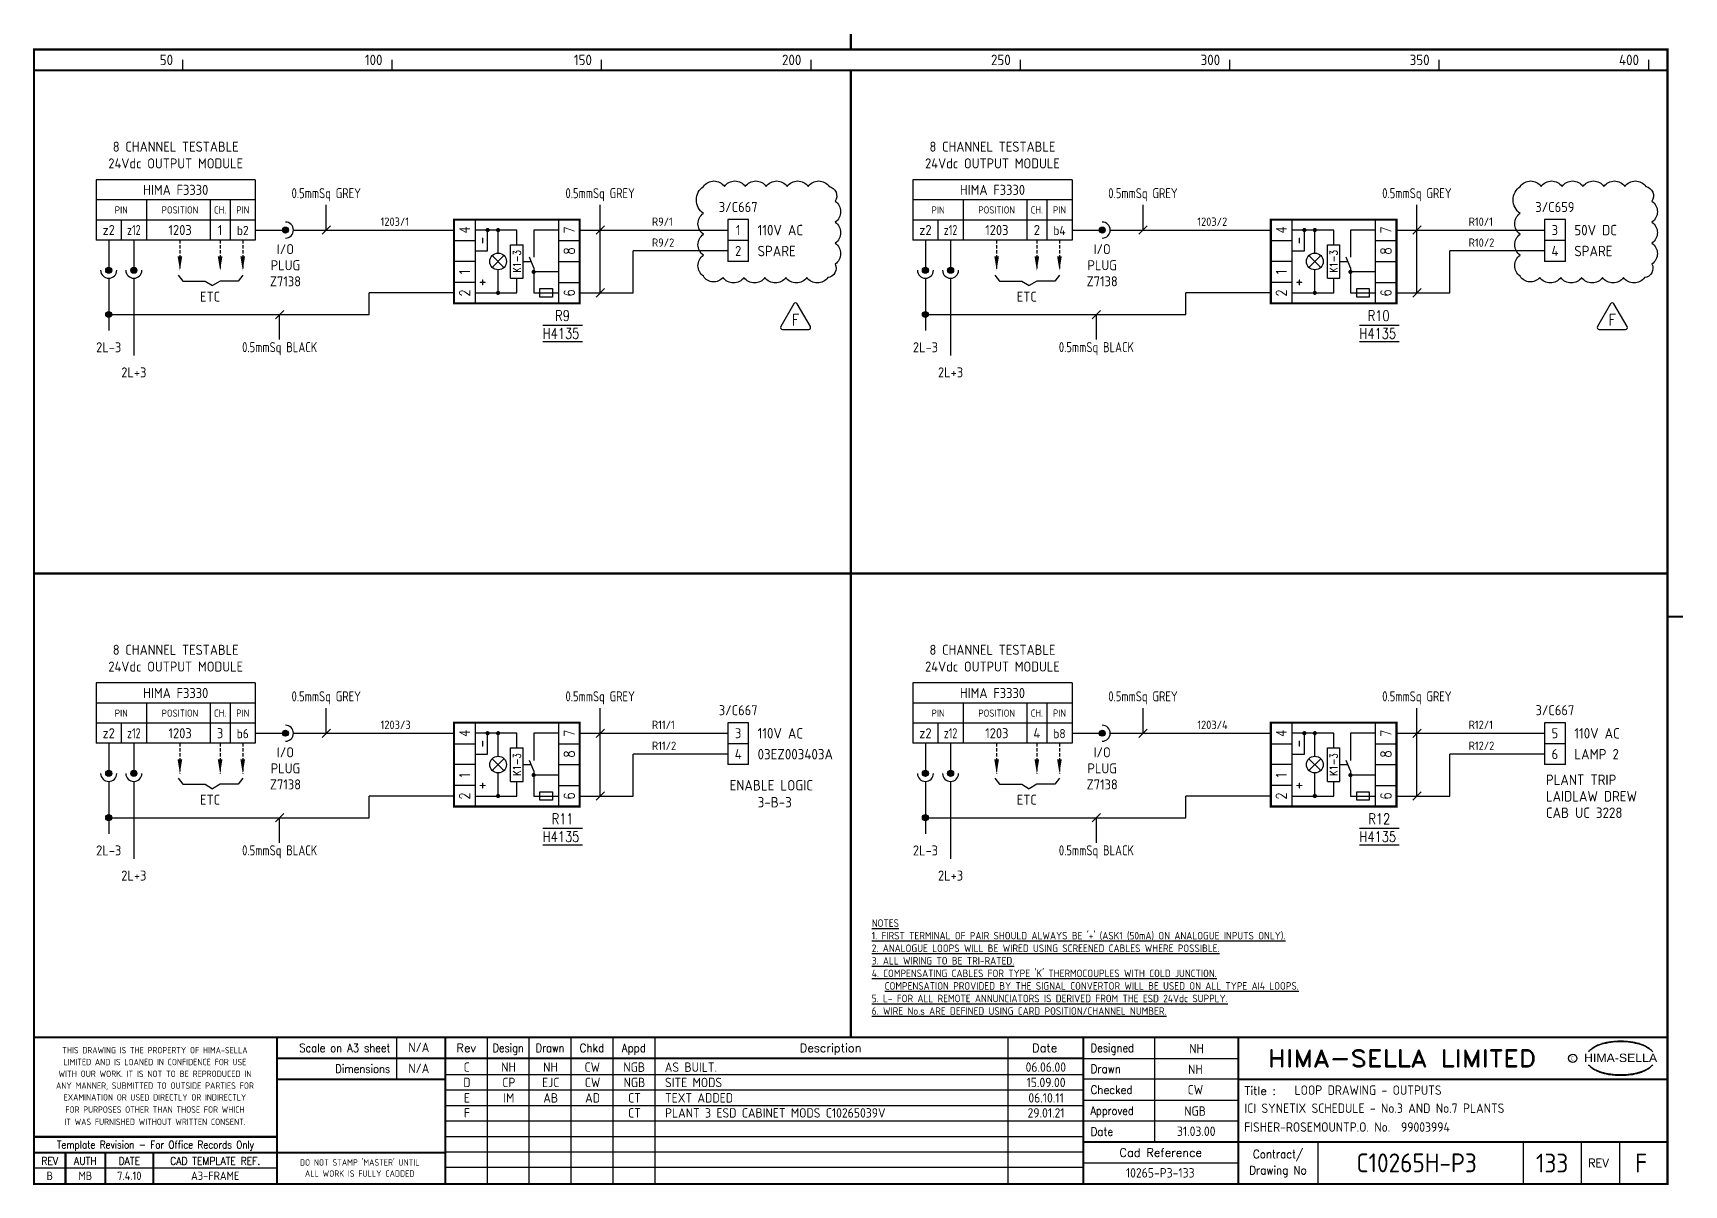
# Model space of a CAD drawing. Extents: x 14 to 408, y 0 to 275.
import ezdxf
from ezdxf.enums import TextEntityAlignment as Align

# ---------------------------------------------------------------- set-up
doc = ezdxf.new("R2010")
doc.units = 0
doc.header["$LTSCALE"] = 0.25
doc.header["$MEASUREMENT"] = 0
doc.header["$PDSIZE"] = 1
doc.linetypes.add('HIDDEN2', pattern=[4.7625, 3.175, -1.5875])
doc.layers.get('0').update_dxf_attribs({"color": 41, "linetype": 'CONTINUOUS'})
for name, color, linetype in [('00-DRG_FRAME', 12, 'CONTINUOUS'), ('01-DRAW', 7, 'CONTINUOUS'), ('02-TEXT', 2, 'CONTINUOUS'), ('051-TEXT', 2, 'CONTINUOUS'), ('117', 7, 'CONTINUOUS'), ('117-TEXT', 2, 'CONTINUOUS')]:
    doc.layers.add(name, color=color, linetype=linetype)
doc.styles.add('ARIAL', font='arial.ttf', dxfattribs={"height": 2.5})
doc.styles.add('ISO', font='iso.shx')
doc.styles.add('ROMAND', font='ROMAND')
doc.styles.add('romans', font='romans.shx', dxfattribs={"width": 0.8, "height": 2.5})

msp = doc.modelspace()

# ---------------------------------------------------------------- texts
at = {"layer": '00-DRG_FRAME', "style": 'ISO'}
for s, p in [('50', (47.69, 267.75)), ('100', (97.69, 267.75)), ('150', (147.69, 267.75)), ('200', (197.69, 267.75)), ('250', (247.69, 267.75)), ('300', (297.69, 267.75)), ('350', (347.69, 267.75)), ('400', (397.69, 267.75))]:
    msp.add_text(s, height=2.5, dxfattribs=at).set_placement(p, align=Align.RIGHT)
at = {"layer": '00-DRG_FRAME', "color": 3, "style": 'ISO'}
for s, width, p in [('THIS DRAWING IS THE PROPERTY OF HIMA-SELLA', 0.9, (43.36, 32.44)), ("DO NOT STAMP 'MASTER' UNTIL", 0.95, (92.25, 5.79))]:
    msp.add_text(s, height=1.53, dxfattribs=dict(at, width=width)).set_placement(p, align=Align.MIDDLE)
at = {"layer": '00-DRG_FRAME', "color": 4, "style": 'ROMAND', "width": 0.87}
for s, p in [('Scale on A3 sheet', (99.54, 32)), ('Dimensions', (99.54, 27.01))]:
    msp.add_text(s, height=2, dxfattribs=at).set_placement(p, align=Align.RIGHT)
at = {"layer": '00-DRG_FRAME', "color": 4, "style": 'ROMAND'}
for s, p in [('Rev', (117.7, 32)), ('Description', (204.69, 32)), ('Date', (255.79, 32))]:
    msp.add_text(s, height=2, dxfattribs=at).set_placement(p, align=Align.CENTER)
for s, width, p in [('Design', 0.85, (127.7, 32)), ('Drawn', 0.85, (137.7, 32)), ('Chkd', 0.9, (147.7, 32)), ('Appd', 0.9, (157.7, 32))]:
    msp.add_text(s, height=2, dxfattribs=dict(at, width=width)).set_placement(p, align=Align.CENTER)
for s, width, p in [('Designed', 0.87, (266.75, 32)), ('Drawn', 0.9, (266.75, 27)), ('Checked', 0.9, (266.75, 22)), ('Approved', 0.85, (266.75, 17)), ('Date', 0.9, (266.75, 12))]:
    msp.add_text(s, height=2, dxfattribs=dict(at, width=width)).set_placement(p)
at = {"layer": '00-DRG_FRAME', "style": 'ROMAND', "width": 1.15}
msp.add_text('HIMA-SELLA LIMITED', height=4, dxfattribs=at).set_placement((341.1, 30.5), align=Align.MIDDLE)
at = {"layer": '00-DRG_FRAME', "style": 'ARIAL', "width": 1.05}
msp.add_text('HIMA-SELLA', height=2, dxfattribs=at).set_placement((393.3, 29.63), align=Align.CENTER)
at = {"layer": '00-DRG_FRAME', "color": 3, "style": 'ISO'}
for s, width, p in [('LIMITED AND IS LOANED IN CONFIDENCE FOR USE', 0.9, (43.36, 29.62)), ('ANY MANNER, SUBMITTED TO OUTSIDE PARTIES FOR', 0.87, (43.36, 23.99)), ('WITH OUR WORK. IT IS NOT TO BE REPRODUCED IN', 0.87, (43.36, 26.81)), ('EXAMINATION OR USED DIRECTLY OR INDIRECTLY', 0.9, (43.36, 21.18)), ('IT WAS FURNISHED WITHOUT WRITTEN CONSENT.', 0.9, (43.36, 15.35)), ('FOR PURPOSES OTHER THAN THOSE FOR WHICH', 0.9, (43.36, 18.27))]:
    msp.add_text(s, height=1.53, dxfattribs=dict(at, width=width)).set_placement(p, align=Align.MIDDLE_CENTER)
at = {"layer": '00-DRG_FRAME', "color": 3, "style": 'ISO', "width": 0.9}
msp.add_text('C', height=1, dxfattribs=at).set_placement((381.84, 30), align=Align.CENTER)
at = {"layer": '00-DRG_FRAME', "color": 4, "style": 'ROMAND'}
msp.add_text('Title :', height=2, dxfattribs=at).set_placement((303.5, 21.75))
for s, height, width, p in [('Template Revision - For Office Records Only', 1.8, 0.85, (43.5, 9.62)), ('Contract/', 2, 0.9, (311.5, 7.5)), ('REV', 1.8, 0.9, (18.25, 6)), ('AUTH', 1.8, 0.9, (26.75, 6)), ('DATE', 1.8, 0.9, (37.25, 6)), ('CAD TEMPLATE REF.', 1.8, 0.9, (57.75, 6)), ('Drawing No', 2, 0.9, (311.5, 3.5))]:
    msp.add_text(s, height=height, dxfattribs=dict(at, width=width)).set_placement(p, align=Align.MIDDLE)
for s, p in [('Cad Reference', (283.5, 8)), ('REV', (388, 5.5))]:
    msp.add_text(s, height=2, dxfattribs=at).set_placement(p, align=Align.MIDDLE)
at = {"layer": '00-DRG_FRAME', "color": 41, "style": 'ISO'}
for s, p in [('B', (18.25, 1.45)), ('MB', (26.75, 1.45)), ('7.4.10', (37.25, 1.45)), ('A3-FRAME', (57.75, 1.45))]:
    msp.add_text(s, height=2, dxfattribs=at).set_placement(p, align=Align.CENTER)
at = {"layer": '00-DRG_FRAME', "color": 3, "style": 'ISO'}
msp.add_text('ALL WORK IS FULLY CADDED', height=1.53, dxfattribs=at).set_placement((92.25, 2.98), align=Align.MIDDLE_CENTER)
at = {"layer": '01-DRAW', "style": 'ISO'}
for s, p in [('-', (121.29, 225.86)), ('-', (316.29, 225.86)), ('+', (121.29, 215.86)), ('+', (316.29, 215.86)), ('-', (121.29, 105.67)), ('-', (316.29, 105.67)), ('+', (121.29, 95.67)), ('+', (316.29, 95.67))]:
    msp.add_text(s, height=3, rotation=90, dxfattribs=at).set_placement(p, align=Align.MIDDLE)
at = {"layer": '01-DRAW', "insert": (214.51, 63.71), "char_height": 1.8, "width": 133.83, "attachment_point": 1, "style": 'ISO'}
msp.add_mtext("{\\Fiso.shx;\\LNOTES\\P1. FIRST TERMINAL OF PAIR SHOULD ALWAYS BE '+' (ASK1 (50mA) ON ANALOGUE INPUTS ONLY).\\P2. ANALOGUE LOOPS WILL BE WIRED USING SCREENED CABLES WHERE POSSIBLE.\\P3. ALL WIRING TO BE TRI-RATED.\\P4. COMPENSATING CABLES FOR TYPE 'K' THERMOCOUPLES WITH COLD JUNCTION.\\P   COMPENSATION PROVIDED BY THE SIGNAL CONVERTOR WILL BE USED ON ALL TYPE AI4 LOOPS.\\P5. L- FOR ALL REMOTE ANNUNCIATORS IS DERIVED FROM THE ESD 24Vdc SUPPLY.\\P6. WIRE No.s ARE DEFINED USING CARD POSITION/CHANNEL NUMBER.}", dxfattribs=at)
at = {"layer": '02-TEXT', "style": 'romans', "width": 0.8}
for s, height, p in [('4', 2.5, (117.29, 228.36)), ('7', 2.5, (142.29, 228.36)), ('4', 2.5, (312.29, 228.36)), ('7', 2.5, (337.29, 228.36)), ('K1-3', 1.8, (129.79, 220.86)), ('8', 2.5, (142.29, 223.36)), ('K1-3', 1.8, (324.79, 220.86)), ('8', 2.5, (337.29, 223.36)), ('1', 2.5, (117.29, 218.36)), ('1', 2.5, (312.29, 218.36)), ('2', 2.5, (117.29, 213.36)), ('6', 2.5, (142.29, 213.36)), ('2', 2.5, (312.29, 213.36)), ('6', 2.5, (337.29, 213.36)), ('4', 2.5, (117.29, 108.17)), ('7', 2.5, (142.29, 108.17)), ('4', 2.5, (312.29, 108.17)), ('7', 2.5, (337.29, 108.17)), ('K1-3', 1.8, (129.79, 100.67)), ('8', 2.5, (142.29, 103.17)), ('K1-3', 1.8, (324.79, 100.67)), ('8', 2.5, (337.29, 103.17)), ('1', 2.5, (117.29, 98.17)), ('1', 2.5, (312.29, 98.17)), ('2', 2.5, (117.29, 93.17)), ('6', 2.5, (142.29, 93.17)), ('2', 2.5, (312.29, 93.17)), ('6', 2.5, (337.29, 93.17))]:
    msp.add_text(s, height=height, rotation=90, dxfattribs=at).set_placement(p, align=Align.MIDDLE)
at = {"layer": '02-TEXT', "style": 'ISO'}
for s, p in [('110V AC', (187.25, 227.1)), ('50V DC', (382.25, 227.1)), ('SPARE', (187.25, 222.1)), ('SPARE', (382.25, 222.1)), ('110V AC', (187.25, 106.9)), ('110V AC', (382.25, 106.9)), ('03EZ003403A', (187.25, 101.9)), ('LAMP 2', (382.25, 101.9)), ('ENABLE LOGIC', (180.56, 94.48)), ('PLANT TRIP', (375.45, 95.8)), ('3-B-3', (187.28, 90.43)), ('LAIDLAW DREW', (375.45, 91.85)), ('CAB UC 3228', (375.45, 87.92))]:
    msp.add_text(s, height=2.5, dxfattribs=at).set_placement(p)
at = {"layer": '02-TEXT', "style": 'romans', "width": 0.8}
for tag, p, s in [('R9', (138.92, 206.65), ''), ('R10', (332.93, 206.65), ''), ('H4135', (135.95, 202.4), 'H4135'), ('H4135', (330.95, 202.4), 'H4135'), ('R11', (138.08, 86.46), ''), ('R12', (333.06, 86.46), ''), ('H4135', (135.95, 82.21), 'H4135'), ('H4135', (330.95, 82.21), 'H4135')]:
    msp.add_attdef(tag, p, s, height=2.5, dxfattribs=at)
at = {"layer": '117-TEXT', "style": 'ISO'}
for s, height, p in [('8 CHANNEL TESTABLE', 2.4, (48.32, 247.08)), ('8 CHANNEL TESTABLE', 2.4, (243.32, 247.08)), ('24Vdc OUTPUT MODULE', 2.4, (48.32, 243.08)), ('24Vdc OUTPUT MODULE', 2.4, (243.32, 243.08)), ('HIMA F3330', 2.4, (48.32, 236.76)), ('HIMA F3330', 2.4, (243.32, 236.76)), ('PIN', 1.728, (35.32, 232.3)), ('POSITION', 1.728, (49.32, 232.3)), ('CH.', 1.728, (58.92, 232.3)), ('PIN', 1.73, (64.32, 232.3)), ('PIN', 1.728, (230.32, 232.3)), ('POSITION', 1.728, (244.32, 232.3)), ('CH.', 1.728, (253.92, 232.3)), ('PIN', 1.73, (259.32, 232.3)), ('z2', 2.4, (32.32, 227.16)), ('1203', 2.4, (49.37, 227.16)), ('1', 2.4, (58.92, 227.16)), ('b2', 2.2, (64.32, 227.16)), ('z2', 2.4, (227.32, 227.16)), ('1203', 2.4, (244.37, 227.16)), ('2', 2.4, (253.92, 227.16)), ('b4', 2.2, (259.32, 227.16)), ('I/O', 2.4, (74.52, 222.6)), ('I/O', 2.4, (269.52, 222.6)), ('PLUG', 2.4, (74.52, 218.76)), ('PLUG', 2.4, (269.52, 218.76)), ('Z7138', 2.4, (74.52, 214.92)), ('Z7138', 2.4, (269.52, 214.92)), ('ETC', 2.4, (56.52, 211.26)), ('ETC', 2.4, (251.52, 211.26)), ('8 CHANNEL TESTABLE', 2.4, (48.32, 126.89)), ('8 CHANNEL TESTABLE', 2.4, (243.32, 126.89)), ('24Vdc OUTPUT MODULE', 2.4, (48.32, 122.89)), ('24Vdc OUTPUT MODULE', 2.4, (243.32, 122.89)), ('HIMA F3330', 2.4, (48.32, 116.57)), ('HIMA F3330', 2.4, (243.32, 116.57)), ('PIN', 1.728, (35.32, 112.1)), ('POSITION', 1.728, (49.32, 112.1)), ('CH.', 1.728, (58.92, 112.1)), ('PIN', 1.73, (64.32, 112.11)), ('PIN', 1.728, (230.32, 112.1)), ('POSITION', 1.728, (244.32, 112.1)), ('CH.', 1.728, (253.92, 112.1)), ('PIN', 1.73, (259.32, 112.11)), ('z2', 2.4, (32.32, 106.97)), ('1203', 2.4, (49.37, 106.97)), ('3', 2.4, (58.92, 106.97)), ('b6', 2.2, (64.32, 106.97)), ('z2', 2.4, (227.32, 106.97)), ('1203', 2.4, (244.37, 106.97)), ('4', 2.4, (253.92, 106.97)), ('b8', 2.2, (259.32, 106.97)), ('I/O', 2.4, (74.52, 102.41)), ('I/O', 2.4, (269.52, 102.41)), ('PLUG', 2.4, (74.52, 98.57)), ('PLUG', 2.4, (269.52, 98.57)), ('Z7138', 2.4, (74.52, 94.73)), ('Z7138', 2.4, (269.52, 94.73)), ('ETC', 2.4, (56.52, 91.07)), ('ETC', 2.4, (251.52, 91.07))]:
    msp.add_text(s, height=height, dxfattribs=at).set_placement(p, align=Align.CENTER)
for s, width, p in [('0.5mmSq GREY', 0.85, (84.27, 235.97)), ('0.5mmSq GREY', 0.85, (149.67, 235.97)), ('0.5mmSq GREY', 0.85, (279.27, 235.97)), ('0.5mmSq GREY', 0.85, (344.67, 235.97)), ('z12', 0.8, (38.32, 227.16)), ('z12', 0.8, (233.32, 227.16)), ('0.5mmSq BLACK', 0.85, (73.13, 199.19)), ('0.5mmSq BLACK', 0.85, (268.13, 199.19)), ('0.5mmSq GREY', 0.85, (84.27, 115.78)), ('0.5mmSq GREY', 0.85, (149.67, 115.78)), ('0.5mmSq GREY', 0.85, (279.27, 115.78)), ('0.5mmSq GREY', 0.85, (344.67, 115.78)), ('z12', 0.8, (38.32, 106.97)), ('z12', 0.8, (233.32, 106.97)), ('0.5mmSq BLACK', 0.85, (73.13, 78.99)), ('0.5mmSq BLACK', 0.85, (268.13, 78.99))]:
    msp.add_text(s, height=2.4, dxfattribs=dict(at, width=width)).set_placement(p, align=Align.CENTER)
for s, p in [('3/C667', (182.61, 233.86)), ('3/C659', (377.61, 233.86)), ('1', (182.61, 228.36)), ('3', (377.61, 228.36)), ('2', (182.61, 223.36)), ('4', (377.61, 223.36)), ('2L-3', (32.32, 200.36)), ('2L-3', (227.32, 200.36)), ('2L+3', (38.32, 194.36)), ('2L+3', (233.32, 194.36)), ('3/C667', (182.61, 113.67)), ('3/C667', (377.61, 113.67)), ('3', (182.61, 108.17)), ('5', (377.61, 108.17)), ('4', (182.61, 103.17)), ('6', (377.61, 103.17)), ('2L-3', (32.32, 80.17)), ('2L-3', (227.32, 80.17)), ('2L+3', (38.32, 74.17)), ('2L+3', (233.32, 74.17))]:
    msp.add_text(s, height=2.4, dxfattribs=at).set_placement(p, align=Align.MIDDLE)
at = {"layer": '117-TEXT', "color": 3, "style": 'ISO'}
for s, p in [('1203/1', (97.23, 230.36)), ('R9/1', (162.02, 230.36)), ('1203/2', (292.23, 230.36)), ('R10/1', (357.02, 230.36)), ('R9/2', (162.02, 225.36)), ('R10/2', (357.02, 225.36)), ('1203/3', (97.23, 110.17)), ('R11/1', (162.02, 110.17)), ('1203/4', (292.23, 110.17)), ('R12/1', (357.02, 110.17)), ('R11/2', (162.02, 105.17)), ('R12/2', (357.02, 105.17))]:
    msp.add_text(s, height=2, dxfattribs=at).set_placement(p, align=Align.MIDDLE_LEFT)

# ---------------------------------------------------------------- blocks, each defined once
blk = doc.blocks.new('A3-REVA')
at = {"layer": '051-TEXT', "style": 'ISO'}
for tag, p in [('DESIGNED', (292.01, 31.7)), ('A', (117.73, 27.28)), ('DES', (127.73, 27.28)), ('DRN', (137.73, 27.28)), ('CHKD', (147.73, 27.28)), ('APPD', (157.73, 27.28)), ('DATE', (256, 27.28)), ('DRAWN', (291.72, 26.77)), ('CHECKED', (291.72, 21.89)), ('APPD', (291.65, 16.79)), ('DATE', (291.92, 11.96))]:
    blk.add_attdef(tag, text='', height=2.25, dxfattribs=at).set_placement(p, align=Align.CENTER)
blk.add_attdef('DESCRIPTION', (165.03, 27.28), '', height=2.25, dxfattribs=at)
blk = doc.blocks.new('A3-REVB')
at = {"layer": '051-TEXT', "style": 'ISO'}
for tag, p in [('A', (124.85, -20.36)), ('DES', (134.85, -20.36)), ('DRN', (144.85, -20.36)), ('CHKD', (154.85, -20.36)), ('APPD', (164.85, -20.36)), ('DATE', (263.12, -20.36))]:
    blk.add_attdef(tag, text='', height=2.25, dxfattribs=at).set_placement(p, align=Align.CENTER)
blk.add_attdef('DESCRIPTION', (172.15, -20.36), '', height=2.25, dxfattribs=at)
blk = doc.blocks.new('A3-TITLE')
at = {"layer": '051-TEXT', "style": 'ISO'}
blk.add_attdef('TITLE_1', (315.46, 21.78), '', height=2.25, dxfattribs=at)
for tag, p in [('DRGNO', (376.96, 3.24)), ('REV.', (398.2, 3.24))]:
    blk.add_attdef(tag, text='', height=4.5, dxfattribs=at).set_placement(p, align=Align.CENTER)
blk = doc.blocks.new('A3-CONTRACT')
at = {"layer": '051-TEXT', "color": 41, "style": 'ISO'}
for tag, height, p in [('SCALE', 2.25, (106.71, 31.82)), ('DIMS', 2.25, (106.71, 26.8)), ('CAD-REF', 2.25, (283.73, 1.84)), ('CONTRACT', 4.5, (344.94, 3.1))]:
    blk.add_attdef(tag, text='', height=height, dxfattribs=at).set_placement(p, align=Align.CENTER)
for tag, p in [('TITLE_2', (303.86, 17.28)), ('TITLE_3', (303.79, 12.78))]:
    blk.add_attdef(tag, p, '', height=2.25, dxfattribs=at)
blk = doc.blocks.new('TRI-E')
at = {"layer": '01-DRAW'}
blk.add_lwpolyline([(-0.26, 2.55), (-2.34, -1.05, 0.57735), (-2.08, -1.5), (2.08, -1.5, 0.57735), (2.34, -1.05), (0.26, 2.55, 0.57735)], format="xyb", close=True, dxfattribs=at)
at = {"layer": '02-TEXT', "color": 2, "style": 'romans', "width": 0.8}
blk.add_text('F', height=1.8, dxfattribs=at).set_placement((0, 0), align=Align.MIDDLE)

# ---------------------------------------------------------------- linework, layer by layer
for p, q in [((135.95, 205.65), (145.45, 205.65)), ((330.95, 205.65), (340.45, 205.65)), ((145.45, 201.65), (135.95, 201.65)), ((340.45, 201.65), (330.95, 201.65)), ((135.95, 85.46), (145.45, 85.46)), ((330.95, 85.46), (340.45, 85.46)), ((145.45, 81.46), (135.95, 81.46)), ((340.45, 81.46), (330.95, 81.46))]:
    msp.add_line(p, q)
at = {"layer": '00-DRG_FRAME'}
for p, q in [((50, 266.5), (50, 269)), ((100, 266.5), (100, 269)), ((150, 266.5), (150, 269)), ((200, 266.5), (200, 269)), ((250, 266.5), (250, 269)), ((300, 266.5), (300, 269)), ((350, 266.5), (350, 269)), ((400, 266.5), (400, 269)), ((101.01, 35.5), (101.01, 25.5)), ((122.7, 35.5), (122.7, 0.5)), ((132.7, 0.5), (132.7, 35.5)), ((142.7, 0.5), (142.7, 35.5)), ((152.7, 35.5), (152.7, 0.5)), ((162.7, 35.5), (162.7, 0.5)), ((247, 35.5), (247, 0.5)), ((282, 35.5), (282, 10.5)), ((265, 30.5), (302, 30.5)), ((265, 26.59), (112.7, 26.59)), ((302, 25.5), (265, 25.5)), ((265, 22.89), (112.7, 22.89)), ((265, 20.5), (302, 20.5)), ((265, 19.19), (112.7, 19.19)), ((265, 15.49), (112.7, 15.49)), ((302, 15.5), (265, 15.5)), ((265, 11.79), (112.7, 11.79)), ((265, 8.09), (112.7, 8.09)), ((321, 10.5), (321, 0.5)), ((370, 10.5), (370, 0.5)), ((384, 0.5), (384, 10.5)), ((393, 10.5), (393, 0.5)), ((72.5, 4.25), (14.5, 4.25)), ((265, 4.39), (112.7, 4.39)), ((302, 5.5), (265, 5.5))]:
    msp.add_line(p, q, dxfattribs=at)
at = {"layer": '00-DRG_FRAME', "const_width": 0.5}
for points in [[(209.5, 271.5), (209.5, 275.18)], [(209.5, 271.5), (209.5, 275.18)], [(14.5, 266.5), (404.5, 266.5)], [(209.5, 35.5), (209.5, 266.5)], [(14.5, 146.31), (404.5, 146.31)], [(404.5, 136), (408.18, 136)], [(404.5, 35.5), (14.5, 35.5)], [(72.5, 0.5), (72.5, 35.5)], [(112.7, 0.5), (112.7, 35.5)], [(265, 35.5), (265, 0.5)], [(302, 0.5), (302, 35.5)], [(265, 30.5), (72.5, 30.5)], [(112.7, 25.5), (72.5, 25.5)], [(404.5, 25.5), (302, 25.5)], [(14.5, 11.75), (72.5, 11.75)], [(14.5, 8), (72.5, 8)], [(22, 0.5), (22, 8)], [(31.5, 0.5), (31.5, 8)], [(43, 0.5), (43, 8)], [(112.7, 8), (72.5, 8)], [(265, 10.5), (404.5, 10.5)]]:
    msp.add_lwpolyline(points, dxfattribs=at)
msp.add_lwpolyline([(14.5, 0.5), (404.5, 0.5), (404.5, 271.5), (14.5, 271.5)], close=True, dxfattribs=at)
at = {"layer": '00-DRG_FRAME', "color": 3}
msp.add_circle((381.88, 30.5), 1, dxfattribs=at)
for centre, radius, start, end in [((390.6, 26.83), 7.24, 106.0532, 133.5024), ((390.88, 27.01), 7.3, 130.419, 136.057), ((390.11, 28.1), 5.98, 122.244, 131.6154), ((389.75, 28.78), 5.21, 111.8206, 122.8668), ((391.78, 24.7), 9.76, 107.5931, 113.9452), ((393.1, 18.5), 15.94, 89.2698, 106.3911), ((392.1, 23.52), 10.99, 96.0146, 107.3203), ((393.29, 16.31), 18.28, 92.8917, 97.3734), ((393.24, 18.86), 15.73, 89.7805, 93.1738), ((393.36, 18.86), 15.73, 86.8262, 90.2195), ((393.51, 18.5), 15.94, 73.6089, 90.7302), ((393.31, 16.31), 18.28, 82.6266, 87.1083), ((394.51, 23.52), 10.99, 72.6797, 83.9854), ((394.83, 24.7), 9.76, 66.0548, 72.4069), ((396, 26.83), 7.24, 46.4976, 73.9468), ((396.85, 28.78), 5.21, 57.1332, 68.1794), ((396.49, 28.1), 5.98, 48.3846, 57.756), ((395.73, 27.01), 7.3, 43.943, 49.581), ((390.88, 34.04), 7.3, 223.943, 229.581), ((390.6, 34.23), 7.24, 226.4976, 253.9468), ((390.11, 32.96), 5.98, 228.3846, 237.756), ((389.75, 32.28), 5.21, 237.1332, 248.1794), ((396, 34.23), 7.24, 286.0532, 313.5024), ((396.85, 32.28), 5.21, 291.8206, 302.8668), ((396.49, 32.96), 5.98, 302.244, 311.6154), ((395.73, 34.04), 7.3, 310.419, 316.057), ((391.78, 36.36), 9.76, 246.0548, 252.4069), ((393.1, 42.56), 15.94, 253.6089, 270.7302), ((392.1, 37.54), 10.99, 252.6797, 263.9854), ((393.29, 44.75), 18.28, 262.6266, 267.1083), ((393.24, 42.19), 15.73, 266.8262, 270.2195), ((393.51, 42.56), 15.94, 269.2698, 286.3911), ((393.36, 42.19), 15.73, 269.7805, 273.1738), ((393.31, 44.75), 18.28, 272.8917, 277.3734), ((394.51, 37.54), 10.99, 276.0146, 287.3203), ((394.83, 36.36), 9.76, 287.5931, 293.9452)]:
    msp.add_arc(centre, radius, start, end, dxfattribs=at)
at = {"layer": '01-DRAW'}
for p, q in [((119.79, 230.86), (119.79, 210.86)), ((139.79, 210.86), (139.79, 230.86)), ((314.79, 230.86), (314.79, 210.86)), ((334.79, 210.86), (334.79, 230.86)), ((114.79, 225.86), (119.79, 225.86)), ((129.79, 228.36), (119.79, 228.36)), ((122.79, 223.36), (122.79, 228.36)), ((125.29, 222.86), (125.29, 228.36)), ((128.29, 216.86), (128.29, 224.86)), ((128.29, 224.86), (131.29, 224.86)), ((129.79, 224.86), (129.79, 228.36)), ((131.29, 216.86), (131.29, 224.86)), ((139.79, 228.36), (133.79, 228.36)), ((133.79, 228.36), (133.79, 221.86)), ((139.79, 225.86), (144.79, 225.86)), ((309.79, 225.86), (314.79, 225.86)), ((324.79, 228.36), (314.79, 228.36)), ((317.79, 223.36), (317.79, 228.36)), ((320.29, 222.86), (320.29, 228.36)), ((323.29, 216.86), (323.29, 224.86)), ((323.29, 224.86), (326.29, 224.86)), ((324.79, 224.86), (324.79, 228.36)), ((326.29, 216.86), (326.29, 224.86)), ((328.79, 228.36), (328.79, 221.86)), ((334.79, 228.36), (328.79, 228.36)), ((334.79, 225.86), (339.79, 225.86)), ((119.79, 220.86), (114.79, 220.86)), ((119.79, 223.36), (122.79, 223.36)), ((123.87, 219.45), (126.7, 222.28)), ((126.7, 219.45), (123.87, 222.28)), ((131.29, 220.86), (133.19, 220.86)), ((133.79, 219.36), (132.79, 221.86)), ((139.79, 220.86), (144.79, 220.86)), ((314.79, 220.86), (309.79, 220.86)), ((314.79, 223.36), (317.79, 223.36)), ((318.87, 219.45), (321.7, 222.28)), ((321.7, 219.45), (318.87, 222.28)), ((326.29, 220.86), (328.19, 220.86)), ((328.79, 219.36), (327.79, 221.86)), ((334.79, 220.86), (339.79, 220.86)), ((125.29, 213.36), (125.29, 218.86)), ((128.29, 216.86), (131.29, 216.86)), ((129.79, 213.36), (129.79, 216.86)), ((133.79, 219.36), (133.79, 213.36)), ((139.79, 218.36), (133.79, 218.36)), ((320.29, 213.36), (320.29, 218.86)), ((323.29, 216.86), (326.29, 216.86)), ((324.79, 213.36), (324.79, 216.86)), ((328.79, 219.36), (328.79, 213.36)), ((334.79, 218.36), (328.79, 218.36)), ((119.79, 215.86), (114.79, 215.86)), ((119.79, 213.36), (129.79, 213.36)), ((133.79, 213.36), (139.79, 213.36)), ((135.29, 212.36), (135.29, 214.36)), ((135.29, 214.36), (138.29, 214.36)), ((138.29, 214.36), (138.29, 212.36)), ((139.79, 215.86), (144.79, 215.86)), ((314.79, 215.86), (309.79, 215.86)), ((314.79, 213.36), (324.79, 213.36)), ((328.79, 213.36), (334.79, 213.36)), ((330.29, 212.36), (330.29, 214.36)), ((330.29, 214.36), (333.29, 214.36)), ((333.29, 214.36), (333.29, 212.36)), ((334.79, 215.86), (339.79, 215.86)), ((138.29, 212.36), (135.29, 212.36)), ((333.29, 212.36), (330.29, 212.36)), ((119.79, 110.67), (119.79, 90.67)), ((139.79, 90.67), (139.79, 110.67)), ((314.79, 110.67), (314.79, 90.67)), ((334.79, 90.67), (334.79, 110.67)), ((129.79, 108.17), (119.79, 108.17)), ((122.79, 103.17), (122.79, 108.17)), ((125.29, 102.67), (125.29, 108.17)), ((129.79, 104.67), (129.79, 108.17)), ((133.79, 108.17), (133.79, 101.67)), ((139.79, 108.17), (133.79, 108.17)), ((324.79, 108.17), (314.79, 108.17)), ((317.79, 103.17), (317.79, 108.17)), ((320.29, 102.67), (320.29, 108.17)), ((324.79, 104.67), (324.79, 108.17)), ((334.79, 108.17), (328.79, 108.17)), ((328.79, 108.17), (328.79, 101.67)), ((114.79, 105.67), (119.79, 105.67)), ((119.79, 103.17), (122.79, 103.17)), ((128.29, 96.67), (128.29, 104.67)), ((128.29, 104.67), (131.29, 104.67)), ((131.29, 96.67), (131.29, 104.67)), ((139.79, 105.67), (144.79, 105.67)), ((309.79, 105.67), (314.79, 105.67)), ((314.79, 103.17), (317.79, 103.17)), ((323.29, 96.67), (323.29, 104.67)), ((323.29, 104.67), (326.29, 104.67)), ((326.29, 96.67), (326.29, 104.67)), ((334.79, 105.67), (339.79, 105.67)), ((119.79, 100.67), (114.79, 100.67)), ((123.87, 99.25), (126.7, 102.08)), ((126.7, 99.25), (123.87, 102.08)), ((125.29, 93.17), (125.29, 98.67)), ((131.29, 100.67), (133.19, 100.67)), ((133.79, 99.17), (132.79, 101.67)), ((133.79, 99.17), (133.79, 93.17)), ((139.79, 100.67), (144.79, 100.67)), ((314.79, 100.67), (309.79, 100.67)), ((321.7, 99.25), (318.87, 102.08)), ((318.87, 99.25), (321.7, 102.08)), ((320.29, 93.17), (320.29, 98.67)), ((326.29, 100.67), (328.19, 100.67)), ((328.79, 99.17), (327.79, 101.67)), ((328.79, 99.17), (328.79, 93.17)), ((334.79, 100.67), (339.79, 100.67)), ((119.79, 95.67), (114.79, 95.67)), ((128.29, 96.67), (131.29, 96.67)), ((129.79, 93.17), (129.79, 96.67)), ((139.79, 98.17), (133.79, 98.17)), ((139.79, 95.67), (144.79, 95.67)), ((314.79, 95.67), (309.79, 95.67)), ((323.29, 96.67), (326.29, 96.67)), ((324.79, 93.17), (324.79, 96.67)), ((334.79, 98.17), (328.79, 98.17)), ((334.79, 95.67), (339.79, 95.67)), ((119.79, 93.17), (129.79, 93.17)), ((133.79, 93.17), (139.79, 93.17)), ((135.29, 92.17), (135.29, 94.17)), ((135.29, 94.17), (138.29, 94.17)), ((138.29, 92.17), (135.29, 92.17)), ((138.29, 94.17), (138.29, 92.17)), ((314.79, 93.17), (324.79, 93.17)), ((328.79, 93.17), (334.79, 93.17)), ((330.29, 94.17), (333.29, 94.17)), ((330.29, 92.17), (330.29, 94.17)), ((333.29, 92.17), (330.29, 92.17)), ((333.29, 94.17), (333.29, 92.17))]:
    msp.add_line(p, q, dxfattribs=at)
at = {"layer": '01-DRAW', "const_width": 0.5}
for points in [[(144.79, 210.86), (144.79, 230.86), (114.79, 230.86), (114.79, 210.86)], [(339.79, 210.86), (339.79, 230.86), (309.79, 230.86), (309.79, 210.86)], [(144.79, 90.67), (144.79, 110.67), (114.79, 110.67), (114.79, 90.67)], [(339.79, 90.67), (339.79, 110.67), (309.79, 110.67), (309.79, 90.67)]]:
    msp.add_lwpolyline(points, close=True, dxfattribs=at)
for points in [[(122.79, 228.11, 1), (122.79, 228.61, 1)], [(125.29, 228.11, 1), (125.29, 228.61, 1)], [(317.79, 228.11, 1), (317.79, 228.61, 1)], [(320.29, 228.11, 1), (320.29, 228.61, 1)], [(133.79, 218.11, 1), (133.79, 218.61, 1)], [(328.79, 218.11, 1), (328.79, 218.61, 1)], [(125.29, 213.11, 1), (125.29, 213.61, 1)], [(320.29, 213.11, 1), (320.29, 213.61, 1)], [(122.79, 107.92, 1), (122.79, 108.42, 1)], [(125.29, 107.92, 1), (125.29, 108.42, 1)], [(317.79, 107.92, 1), (317.79, 108.42, 1)], [(320.29, 107.92, 1), (320.29, 108.42, 1)], [(133.79, 97.92, 1), (133.79, 98.42, 1)], [(328.79, 97.92, 1), (328.79, 98.42, 1)], [(125.29, 92.92, 1), (125.29, 93.42, 1)], [(320.29, 92.92, 1), (320.29, 93.42, 1)]]:
    msp.add_lwpolyline(points, format="xyb", close=True, dxfattribs=at)
at = {"layer": '01-DRAW'}
for centre in [(125.29, 220.86), (320.29, 220.86), (125.29, 100.67), (320.29, 100.67)]:
    msp.add_circle(centre, 2, dxfattribs=at)
for p in [(114.79, 223.36), (309.79, 223.36), (114.79, 213.36), (309.79, 213.36), (114.79, 103.17), (309.79, 103.17), (114.79, 93.17), (309.79, 93.17)]:
    msp.add_point(p, dxfattribs=at)
at = {"layer": '02-TEXT'}
for p in [(144.79, 218.36), (339.79, 218.36), (144.79, 98.17), (339.79, 98.17)]:
    msp.add_point(p, dxfattribs=at)
at = {"layer": '117'}
for p, q in [((29.32, 240.36), (29.32, 225.96)), ((67.32, 240.36), (29.32, 240.36)), ((67.32, 240.36), (67.32, 225.96)), ((262.32, 240.36), (224.32, 240.36)), ((224.32, 240.36), (224.32, 225.96)), ((262.32, 240.36), (262.32, 225.96)), ((67.32, 235.56), (29.32, 235.56)), ((41.32, 235.56), (41.32, 225.96)), ((56.52, 235.56), (56.52, 225.96)), ((61.32, 235.56), (61.32, 225.96)), ((262.32, 235.56), (224.32, 235.56)), ((236.32, 235.56), (236.32, 225.96)), ((251.52, 235.56), (251.52, 225.96)), ((256.32, 235.56), (256.32, 225.96)), ((67.32, 230.76), (29.32, 230.76)), ((35.32, 230.76), (35.32, 225.96)), ((180.11, 230.86), (180.11, 225.86)), ((185.11, 230.86), (180.11, 230.86)), ((185.11, 225.86), (185.11, 230.86)), ((262.32, 230.76), (224.32, 230.76)), ((230.32, 230.76), (230.32, 225.96)), ((380.11, 230.86), (375.11, 230.86)), ((375.11, 230.86), (375.11, 225.86)), ((380.11, 225.86), (380.11, 230.86)), ((67.32, 225.96), (29.32, 225.96)), ((32.32, 225.96), (32.32, 218.76)), ((38.32, 225.96), (38.32, 218.76)), ((67.32, 228.36), (74.52, 228.36)), ((76.44, 228.36), (114.79, 228.36)), ((144.79, 228.36), (180.11, 228.36)), ((185.11, 225.86), (180.11, 225.86)), ((185.11, 225.86), (180.11, 225.86)), ((180.11, 225.86), (180.11, 220.86)), ((185.11, 220.86), (185.11, 225.86)), ((262.32, 225.96), (224.32, 225.96)), ((227.32, 225.96), (227.32, 218.76)), ((233.32, 225.96), (233.32, 218.76)), ((262.32, 228.36), (269.52, 228.36)), ((271.44, 228.36), (309.79, 228.36)), ((339.79, 228.36), (375.11, 228.36)), ((375.11, 225.86), (375.11, 220.86)), ((380.11, 225.86), (375.11, 225.86)), ((380.11, 225.86), (375.11, 225.86)), ((380.11, 220.86), (380.11, 225.86)), ((157.55, 213.36), (157.55, 223.36)), ((180.11, 223.36), (157.55, 223.36)), ((185.11, 220.86), (180.11, 220.86)), ((375.11, 223.36), (352.55, 223.36)), ((352.55, 213.36), (352.55, 223.36)), ((380.11, 220.86), (375.11, 220.86)), ((32.32, 216.84), (32.32, 204.36)), ((38.32, 216.84), (38.32, 198.36)), ((48.92, 217.62), (50, 216.18)), ((64.32, 217.62), (63.24, 216.18)), ((227.32, 216.84), (227.32, 204.36)), ((233.32, 216.84), (233.32, 198.36)), ((243.92, 217.62), (245, 216.18)), ((259.32, 217.62), (258.24, 216.18)), ((50, 216.18), (55.32, 216.18)), ((55.32, 216.18), (57.12, 215.1)), ((58.92, 216.18), (57.12, 215.1)), ((63.24, 216.18), (58.92, 216.18)), ((94.52, 208.18), (94.52, 213.36)), ((114.79, 213.36), (94.52, 213.36)), ((144.79, 213.36), (157.55, 213.36)), ((245, 216.18), (250.32, 216.18)), ((250.32, 216.18), (252.12, 215.1)), ((253.92, 216.18), (252.12, 215.1)), ((258.24, 216.18), (253.92, 216.18)), ((309.79, 213.36), (289.52, 213.36)), ((289.52, 208.18), (289.52, 213.36)), ((339.79, 213.36), (352.55, 213.36)), ((32.32, 208.18), (94.52, 208.18)), ((227.32, 208.18), (289.52, 208.18)), ((67.32, 120.17), (29.32, 120.17)), ((29.32, 120.17), (29.32, 105.77)), ((67.32, 120.17), (67.32, 105.77)), ((262.32, 120.17), (224.32, 120.17)), ((224.32, 120.17), (224.32, 105.77)), ((262.32, 120.17), (262.32, 105.77)), ((67.32, 115.37), (29.32, 115.37)), ((41.32, 115.37), (41.32, 105.77)), ((56.52, 115.37), (56.52, 105.77)), ((61.32, 115.37), (61.32, 105.77)), ((262.32, 115.37), (224.32, 115.37)), ((236.32, 115.37), (236.32, 105.77)), ((251.52, 115.37), (251.52, 105.77)), ((256.32, 115.37), (256.32, 105.77)), ((67.32, 110.57), (29.32, 110.57)), ((35.32, 110.57), (35.32, 105.77)), ((185.11, 110.67), (180.11, 110.67)), ((180.11, 110.67), (180.11, 105.67)), ((185.11, 105.67), (185.11, 110.67)), ((262.32, 110.57), (224.32, 110.57)), ((230.32, 110.57), (230.32, 105.77)), ((380.11, 110.67), (375.11, 110.67)), ((375.11, 110.67), (375.11, 105.67)), ((380.11, 105.67), (380.11, 110.67)), ((67.32, 108.17), (74.52, 108.17)), ((76.44, 108.17), (114.79, 108.17)), ((144.79, 108.17), (180.11, 108.17)), ((262.32, 108.17), (269.52, 108.17)), ((271.44, 108.17), (309.79, 108.17)), ((339.79, 108.17), (375.11, 108.17)), ((67.32, 105.77), (29.32, 105.77)), ((32.32, 105.77), (32.32, 98.57)), ((38.32, 105.77), (38.32, 98.57)), ((180.11, 103.17), (157.55, 103.17)), ((157.55, 93.17), (157.55, 103.17)), ((180.11, 105.67), (180.11, 100.67)), ((185.11, 105.67), (180.11, 105.67)), ((185.11, 105.67), (180.11, 105.67)), ((185.11, 100.67), (185.11, 105.67)), ((262.32, 105.77), (224.32, 105.77)), ((227.32, 105.77), (227.32, 98.57)), ((233.32, 105.77), (233.32, 98.57)), ((375.11, 103.17), (352.55, 103.17)), ((352.55, 93.17), (352.55, 103.17)), ((375.11, 105.67), (375.11, 100.67)), ((380.11, 105.67), (375.11, 105.67)), ((380.11, 105.67), (375.11, 105.67)), ((380.11, 100.67), (380.11, 105.67)), ((185.11, 100.67), (180.11, 100.67)), ((380.11, 100.67), (375.11, 100.67)), ((32.32, 96.65), (32.32, 84.17)), ((38.32, 96.65), (38.32, 78.17)), ((48.92, 97.43), (50, 95.99)), ((50, 95.99), (55.32, 95.99)), ((55.32, 95.99), (57.12, 94.91)), ((58.92, 95.99), (57.12, 94.91)), ((63.24, 95.99), (58.92, 95.99)), ((64.32, 97.43), (63.24, 95.99)), ((227.32, 96.65), (227.32, 84.17)), ((233.32, 96.65), (233.32, 78.17)), ((243.92, 97.43), (245, 95.99)), ((245, 95.99), (250.32, 95.99)), ((250.32, 95.99), (252.12, 94.91)), ((253.92, 95.99), (252.12, 94.91)), ((258.24, 95.99), (253.92, 95.99)), ((259.32, 97.43), (258.24, 95.99)), ((114.79, 93.17), (94.52, 93.17)), ((94.52, 87.99), (94.52, 93.17)), ((144.79, 93.17), (157.55, 93.17)), ((309.79, 93.17), (289.52, 93.17)), ((289.52, 87.99), (289.52, 93.17)), ((339.79, 93.17), (352.55, 93.17)), ((32.32, 87.99), (94.52, 87.99)), ((227.32, 87.99), (289.52, 87.99))]:
    msp.add_line(p, q, dxfattribs=at)
at = {"layer": '117', "color": 3}
for p, q in [((84.27, 228.36), (84.27, 234.36)), ((149.67, 213.36), (149.67, 234.36)), ((279.27, 228.36), (279.27, 234.36)), ((344.67, 213.36), (344.67, 234.36)), ((83.27, 227.36), (85.27, 229.36)), ((148.67, 227.36), (150.67, 229.36)), ((278.27, 227.36), (280.27, 229.36)), ((343.67, 227.36), (345.67, 229.36)), ((148.67, 212.36), (150.67, 214.36)), ((343.67, 212.36), (345.67, 214.36)), ((72.13, 207.18), (74.13, 209.18)), ((267.13, 207.18), (269.13, 209.18)), ((73.13, 202.18), (73.13, 208.18)), ((268.13, 202.18), (268.13, 208.18)), ((84.27, 108.17), (84.27, 114.17)), ((149.67, 93.17), (149.67, 114.17)), ((279.27, 108.17), (279.27, 114.17)), ((344.67, 93.17), (344.67, 114.17)), ((83.27, 107.17), (85.27, 109.17)), ((148.67, 107.17), (150.67, 109.17)), ((278.27, 107.17), (280.27, 109.17)), ((343.67, 107.17), (345.67, 109.17)), ((148.67, 92.17), (150.67, 94.17)), ((343.67, 92.17), (345.67, 94.17)), ((72.13, 86.99), (74.13, 88.99)), ((73.13, 81.99), (73.13, 87.99)), ((267.13, 86.99), (269.13, 88.99)), ((268.13, 81.99), (268.13, 87.99))]:
    msp.add_line(p, q, dxfattribs=at)
at = {"layer": '117', "linetype": 'HIDDEN2'}
for p, q in [((49.32, 225.96), (49.32, 218.76)), ((58.92, 225.96), (58.92, 218.76)), ((64.32, 225.96), (64.32, 218.76)), ((244.32, 225.96), (244.32, 218.76)), ((253.92, 225.96), (253.92, 218.76)), ((259.32, 225.96), (259.32, 218.76)), ((49.32, 105.77), (49.32, 98.57)), ((58.92, 105.77), (58.92, 98.57)), ((64.32, 105.77), (64.32, 98.57)), ((244.32, 105.77), (244.32, 98.57)), ((253.92, 105.77), (253.92, 98.57)), ((259.32, 105.77), (259.32, 98.57))]:
    msp.add_line(p, q, dxfattribs=at)
at = {"layer": '117'}
for points in [[(174.32, 238.78, -0.520567), (179.32, 238.78, -0.520567), (184.32, 238.78, -0.520567), (189.32, 238.78, -0.520567), (194.32, 238.78, -0.520567), (199.32, 238.78, -0.520567), (204.32, 238.78, -0.520567), (205.78, 235.24, -0.520567), (205.78, 230.24, -0.520567), (205.78, 225.24, -0.520567), (205.78, 220.24, -0.520567), (204, 217.02, -0.520567), (199, 217.02, -0.520567), (194, 217.02, -0.520567), (189, 217.02, -0.520567), (184, 217.02, -0.520567), (179, 217.02, -0.520567), (174.32, 217.35, -0.520567), (174.32, 222.35, -0.520567), (174.32, 227.35, -0.520567), (174.32, 232.35, -0.520567)], [(369.32, 238.78, -0.520567), (374.32, 238.78, -0.520567), (379.32, 238.78, -0.520567), (384.32, 238.78, -0.520567), (389.32, 238.78, -0.520567), (394.32, 238.78, -0.520567), (399.32, 238.78, -0.520567), (400.78, 235.24, -0.520567), (400.78, 230.24, -0.520567), (400.78, 225.24, -0.520567), (400.78, 220.24, -0.520567), (399, 217.02, -0.520567), (394, 217.02, -0.520567), (389, 217.02, -0.520567), (384, 217.02, -0.520567), (379, 217.02, -0.520567), (374, 217.02, -0.520567), (369.32, 217.35, -0.520567), (369.32, 222.35, -0.520567), (369.32, 227.35, -0.520567), (369.32, 232.35, -0.520567)]]:
    msp.add_lwpolyline(points, format="xyb", close=True, dxfattribs=at)
for centre, radius in [((74.52, 228.36), 0.72), ((74.52, 228.36), 0.624), ((74.52, 228.36), 0.528), ((74.52, 228.36), 0.432), ((74.52, 228.36), 0.336), ((269.52, 228.36), 0.72), ((269.52, 228.36), 0.624), ((269.52, 228.36), 0.528), ((269.52, 228.36), 0.432), ((269.52, 228.36), 0.336), ((74.52, 228.36), 0.24), ((74.52, 228.36), 0.144), ((74.52, 228.36), 0.048), ((269.52, 228.36), 0.24), ((269.52, 228.36), 0.144), ((269.52, 228.36), 0.048), ((32.32, 218.76), 0.72), ((32.32, 218.76), 0.624), ((32.32, 218.76), 0.528), ((32.32, 218.76), 0.432), ((32.32, 218.76), 0.336), ((32.32, 218.76), 0.24), ((32.32, 218.76), 0.144), ((32.32, 218.76), 0.048), ((38.32, 218.76), 0.72), ((38.32, 218.76), 0.624), ((38.32, 218.76), 0.528), ((38.32, 218.76), 0.432), ((38.32, 218.76), 0.336), ((38.32, 218.76), 0.24), ((38.32, 218.76), 0.144), ((38.32, 218.76), 0.048), ((227.32, 218.76), 0.72), ((227.32, 218.76), 0.624), ((227.32, 218.76), 0.528), ((227.32, 218.76), 0.432), ((227.32, 218.76), 0.336), ((227.32, 218.76), 0.24), ((227.32, 218.76), 0.144), ((227.32, 218.76), 0.048), ((233.32, 218.76), 0.72), ((233.32, 218.76), 0.624), ((233.32, 218.76), 0.528), ((233.32, 218.76), 0.432), ((233.32, 218.76), 0.336), ((233.32, 218.76), 0.24), ((233.32, 218.76), 0.144), ((233.32, 218.76), 0.048), ((32.32, 208.18), 0.72), ((32.32, 208.18), 0.624), ((32.32, 208.18), 0.528), ((32.32, 208.18), 0.432), ((32.32, 208.18), 0.336), ((32.32, 208.18), 0.24), ((32.32, 208.18), 0.144), ((32.32, 208.18), 0.048), ((227.32, 208.18), 0.72), ((227.32, 208.18), 0.624), ((227.32, 208.18), 0.528), ((227.32, 208.18), 0.432), ((227.32, 208.18), 0.336), ((227.32, 208.18), 0.24), ((227.32, 208.18), 0.144), ((227.32, 208.18), 0.048), ((74.52, 108.17), 0.72), ((74.52, 108.17), 0.624), ((74.52, 108.17), 0.528), ((74.52, 108.17), 0.432), ((74.52, 108.17), 0.336), ((74.52, 108.17), 0.24), ((74.52, 108.17), 0.144), ((74.52, 108.17), 0.048), ((269.52, 108.17), 0.72), ((269.52, 108.17), 0.624), ((269.52, 108.17), 0.528), ((269.52, 108.17), 0.432), ((269.52, 108.17), 0.336), ((269.52, 108.17), 0.24), ((269.52, 108.17), 0.144), ((269.52, 108.17), 0.048), ((32.32, 98.57), 0.72), ((32.32, 98.57), 0.624), ((32.32, 98.57), 0.528), ((32.32, 98.57), 0.432), ((32.32, 98.57), 0.336), ((32.32, 98.57), 0.24), ((32.32, 98.57), 0.144), ((32.32, 98.57), 0.048), ((38.32, 98.57), 0.72), ((38.32, 98.57), 0.624), ((38.32, 98.57), 0.528), ((38.32, 98.57), 0.432), ((38.32, 98.57), 0.336), ((38.32, 98.57), 0.24), ((38.32, 98.57), 0.144), ((38.32, 98.57), 0.048), ((227.32, 98.57), 0.72), ((227.32, 98.57), 0.624), ((227.32, 98.57), 0.528), ((227.32, 98.57), 0.432), ((227.32, 98.57), 0.336), ((227.32, 98.57), 0.24), ((227.32, 98.57), 0.144), ((227.32, 98.57), 0.048), ((233.32, 98.57), 0.72), ((233.32, 98.57), 0.624), ((233.32, 98.57), 0.528), ((233.32, 98.57), 0.432), ((233.32, 98.57), 0.336), ((233.32, 98.57), 0.24), ((233.32, 98.57), 0.144), ((233.32, 98.57), 0.048), ((32.32, 87.99), 0.72), ((32.32, 87.99), 0.624), ((32.32, 87.99), 0.528), ((32.32, 87.99), 0.432), ((32.32, 87.99), 0.336), ((32.32, 87.99), 0.24), ((32.32, 87.99), 0.144), ((32.32, 87.99), 0.048), ((227.32, 87.99), 0.72), ((227.32, 87.99), 0.624), ((227.32, 87.99), 0.528), ((227.32, 87.99), 0.432), ((227.32, 87.99), 0.336), ((227.32, 87.99), 0.24), ((227.32, 87.99), 0.144), ((227.32, 87.99), 0.048)]:
    msp.add_circle(centre, radius, dxfattribs=at)
for centre, start, end in [((74.52, 228.36), 270, 90), ((269.52, 228.36), 270, 90), ((32.32, 218.76), 180, 0), ((38.32, 218.76), 180, 0), ((227.32, 218.76), 180, 0), ((233.32, 218.76), 180, 0), ((74.52, 108.17), 270, 90), ((269.52, 108.17), 270, 90), ((32.32, 98.57), 180, 0), ((38.32, 98.57), 180, 0), ((227.32, 98.57), 180, 0), ((233.32, 98.57), 180, 0)]:
    msp.add_arc(centre, 1.92, start, end, dxfattribs=at)
for points in [[(49.88, 222.12), (48.76, 222.12), (49.32, 218.76)], [(59.48, 222.12), (58.36, 222.12), (58.92, 218.76)], [(64.88, 222.12), (63.76, 222.12), (64.32, 218.76)], [(244.88, 222.12), (243.76, 222.12), (244.32, 218.76)], [(254.48, 222.12), (253.36, 222.12), (253.92, 218.76)], [(259.88, 222.12), (258.76, 222.12), (259.32, 218.76)], [(49.88, 101.93), (48.76, 101.93), (49.32, 98.57)], [(59.48, 101.93), (58.36, 101.93), (58.92, 98.57)], [(64.88, 101.93), (63.76, 101.93), (64.32, 98.57)], [(244.88, 101.93), (243.76, 101.93), (244.32, 98.57)], [(254.48, 101.93), (253.36, 101.93), (253.92, 98.57)], [(259.88, 101.93), (258.76, 101.93), (259.32, 98.57)]]:
    msp.add_solid(points, dxfattribs=at)

# ---------------------------------------------------------------- block references
at = {"layer": '00-DRG_FRAME', "color": 7, "lineweight": 211, "xscale": 1.510553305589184, "yscale": 1.510553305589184, "zscale": 1.510553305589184}
for p in [(196.31, 206.91), (391.31, 206.91)]:
    msp.add_blockref('TRI-E', p, dxfattribs=at)
at = {"layer": '00-DRG_FRAME'}
for name, p, values in [('A3-CONTRACT', (-0.35, 0.19), {'TITLE_2': 'ICI SYNETIX SCHEDULE - No.3 AND No.7 PLANTS', 'TITLE_3': 'FISHER-ROSEMOUNTP.O. No.  99003994', 'CAD-REF': '10265-P3-133', 'CONTRACT': 'C10265H-P3', 'SCALE': 'N/A', 'DIMS': 'N/A'}), ('A3-REVB', (-7, 43.98), {'A': 'D', 'DES': 'CP', 'DRN': 'EJC', 'CHKD': 'CW', 'APPD': 'NGB', 'DESCRIPTION': 'SITE MODS', 'DATE': '15.09.00'}), ('A3-TITLE', (0, 0), {'TITLE_1': 'LOOP DRAWING - OUTPUTS', 'DRGNO': '133', 'REV.': 'F'}), ('A3-REVB', (-7, 40.3), {'A': 'E', 'DES': 'IM', 'DRN': 'AB', 'CHKD': 'AD', 'APPD': 'CT', 'DESCRIPTION': 'TEXT ADDED', 'DATE': '06.10.11'}), ('A3-REVB', (-7, 36.71), {'A': 'F', 'APPD': 'CT', 'DESCRIPTION': 'PLANT 3 ESD CABINET MODS C10265039V', 'DATE': '29.01.21'})]:
    msp.add_blockref(name, p, dxfattribs=at).add_auto_attribs(values)
ref = msp.add_blockref('A3-REVA', (0.06, 0), dxfattribs=at)
ref.add_attrib('A', 'C', dxfattribs={"layer": '051-TEXT', "height": 2.25, "style": 'ISO'}).set_placement((117.79, 27.28), align=Align.CENTER)
ref.add_attrib('DES', 'NH', dxfattribs={"layer": '051-TEXT', "height": 2.25, "style": 'ISO'}).set_placement((127.79, 27.28), align=Align.CENTER)
ref.add_attrib('DRN', 'NH', dxfattribs={"layer": '051-TEXT', "height": 2.25, "style": 'ISO'}).set_placement((137.79, 27.28), align=Align.CENTER)
ref.add_attrib('CHKD', 'CW', dxfattribs={"layer": '051-TEXT', "height": 2.25, "style": 'ISO'}).set_placement((147.79, 27.28), align=Align.CENTER)
ref.add_attrib('APPD', 'NGB', dxfattribs={"layer": '051-TEXT', "height": 2.25, "style": 'ISO'}).set_placement((157.79, 27.28), align=Align.CENTER)
ref.add_attrib('DESCRIPTION', 'AS BUILT.', (165.09, 27.28), dxfattribs={"layer": '051-TEXT', "height": 2.25, "style": 'ISO'})
ref.add_attrib('DATE', '06.06.00', dxfattribs={"layer": '051-TEXT', "height": 2.25, "style": 'ISO'}).set_placement((256.06, 27.28), align=Align.CENTER)
ref.add_attrib('DESIGNED', 'NH', dxfattribs={"layer": '051-TEXT', "height": 2.25, "style": 'ISO'}).set_placement((292.06, 31.7), align=Align.CENTER)
ref.add_attrib('DRAWN', 'NH', dxfattribs={"layer": '051-TEXT', "height": 2.25, "style": 'ISO'}).set_placement((291.78, 26.77), align=Align.CENTER)
ref.add_attrib('CHECKED', 'CW', dxfattribs={"layer": '051-TEXT', "height": 2.25, "style": 'ISO'}).set_placement((291.78, 21.89), align=Align.CENTER)
ref.add_attrib('APPD', 'NGB', dxfattribs={"layer": '051-TEXT', "height": 2.25, "style": 'ISO'}).set_placement((291.71, 16.79), align=Align.CENTER)
ref.add_attrib('DATE', '31.03.00', dxfattribs={"layer": '051-TEXT', "height": 2.25, "style": 'ISO'}).set_placement((291.97, 11.96), align=Align.CENTER)

msp.set_redraw_order([(e.dxf.handle, doc.entitydb.next_handle()) for e in msp.query("TEXT MTEXT ATTDEF DIMENSION ARC_DIMENSION")])  # texts and dimensions are drawn at this point

doc.saveas('drawing.dxf')
